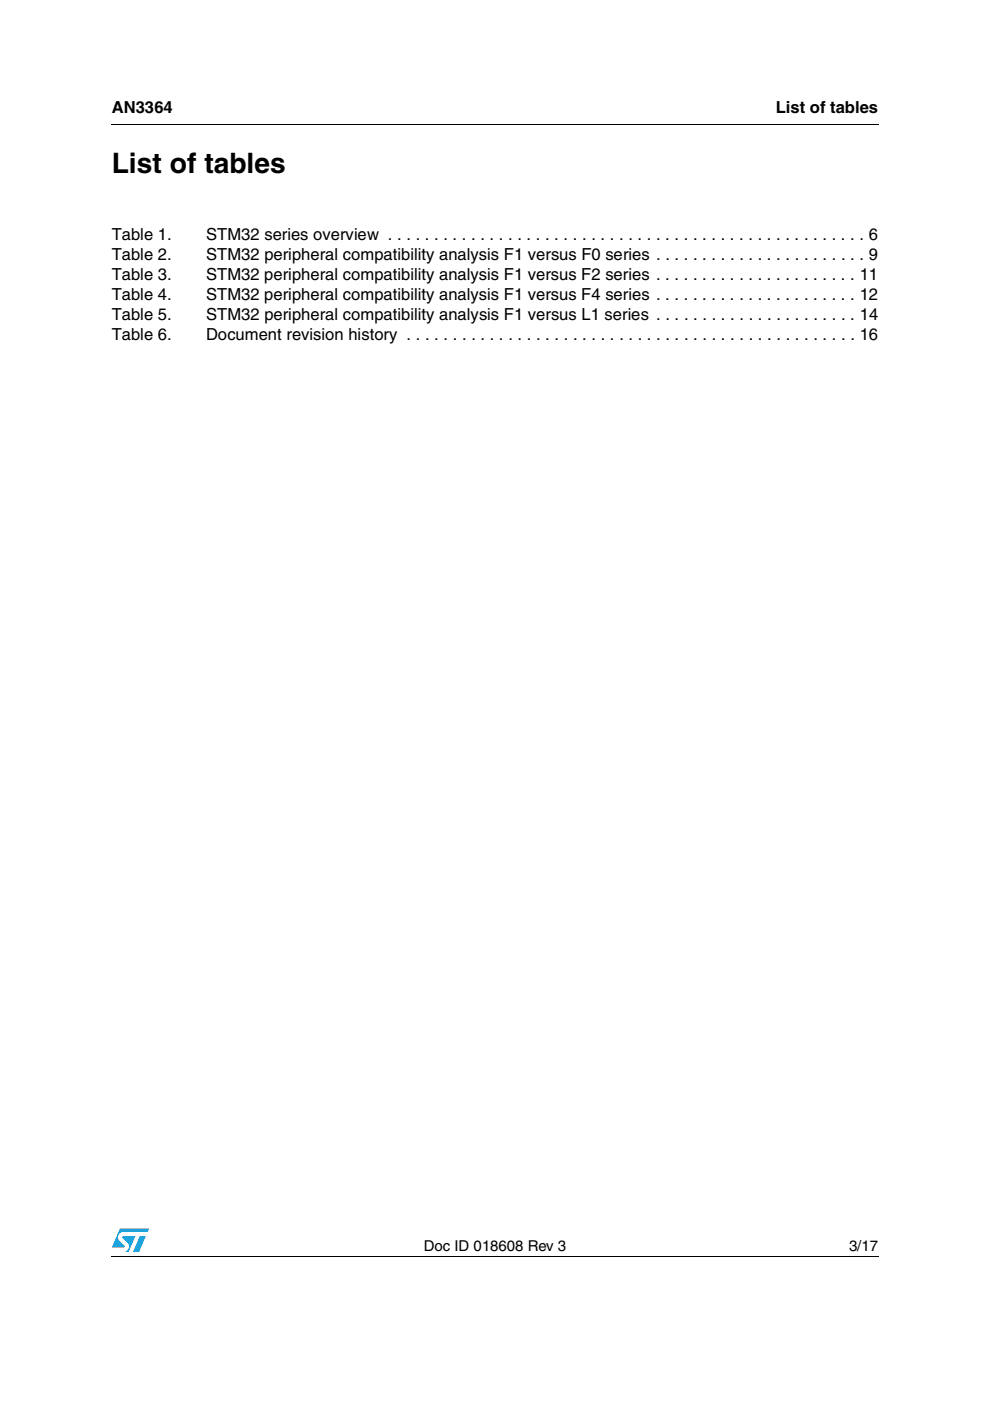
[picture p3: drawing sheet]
<svg xmlns="http://www.w3.org/2000/svg" width="210mm" height="297mm" viewBox="0 0 210 297" stroke-linecap="round" stroke-linejoin="round" font-family="sans-serif">
<defs><g id="words">
<text font-size="6" x="23.7" y="36.6">List of tables</text>
<g font-size="3.5">
<text x="23.7" y="23.9">AN3364</text>
<text x="164.5" y="23.9">List of tables</text>
<text x="23.7" y="50.8">Table 1.</text>
<text x="43.7" y="50.8">STM32 series overview . . . . . . . . . . . . . . . . . . . . . . . . . . . . . . . . . . . . . . . . . . . . . . . . . . . . 6</text>
<text x="23.7" y="55.1">Table 2.</text>
<text x="23.7" y="59.3">Table 3.</text>
<text x="43.7" y="59.3">STM32 peripheral compatibility analysis F1 versus F2 series . . . . . . . . . . . . . . . . . . . . . . 11</text>
<text x="43.7" y="55.1">STM32 peripheral compatibility analysis F1 versus F0 series . . . . . . . . . . . . . . . . . . . . . . . 9</text>
<text x="23.7" y="63.5">Table 4.</text>
<text x="43.7" y="63.5">STM32 peripheral compatibility analysis F1 versus F4 series . . . . . . . . . . . . . . . . . . . . . . 12</text>
<text x="23.7" y="67.8">Table 5.</text>
<text x="43.7" y="67.8">STM32 peripheral compatibility analysis F1 versus L1 series . . . . . . . . . . . . . . . . . . . . . . 14</text>
<text x="23.7" y="72">Table 6.</text>
<text x="43.7" y="72">Document revision history . . . . . . . . . . . . . . . . . . . . . . . . . . . . . . . . . . . . . . . . . . . . . . . . . 16</text>
</g>
<g font-size="3.2">
<text x="89.8" y="265.1">Doc ID 018608 Rev 3</text>
<text x="180" y="265.1">3/17</text>
</g>
</g></defs>
<g fill="#009ad9">
<path d="M29.7 262.1h1.2l-1.4 3.3h-1.3z"/>
<path d="M25.4 260.5h6.2l-.3 .7h-5.2a1.13 1.13 0 0 0-1 .7 1.13 1.13 0 0 0 .3 1.3l1 .9v.4h-2.7z"/>
<path d="M26 262.1h2.7l-1.4 3.3h-.7a1.18 1.18 0 0 0 .4-1.9l-1-1z"/>
</g>
<path d="M23.6 26.2l.1 .2zM23.6 266.3l.1 .1z" fill="#000"/>
<path d="M23.7 26.3h162.6M23.7 266.4h162.6" fill="none" stroke="#000" stroke-width=".21"/>
<use href="#words"/>
</svg>
